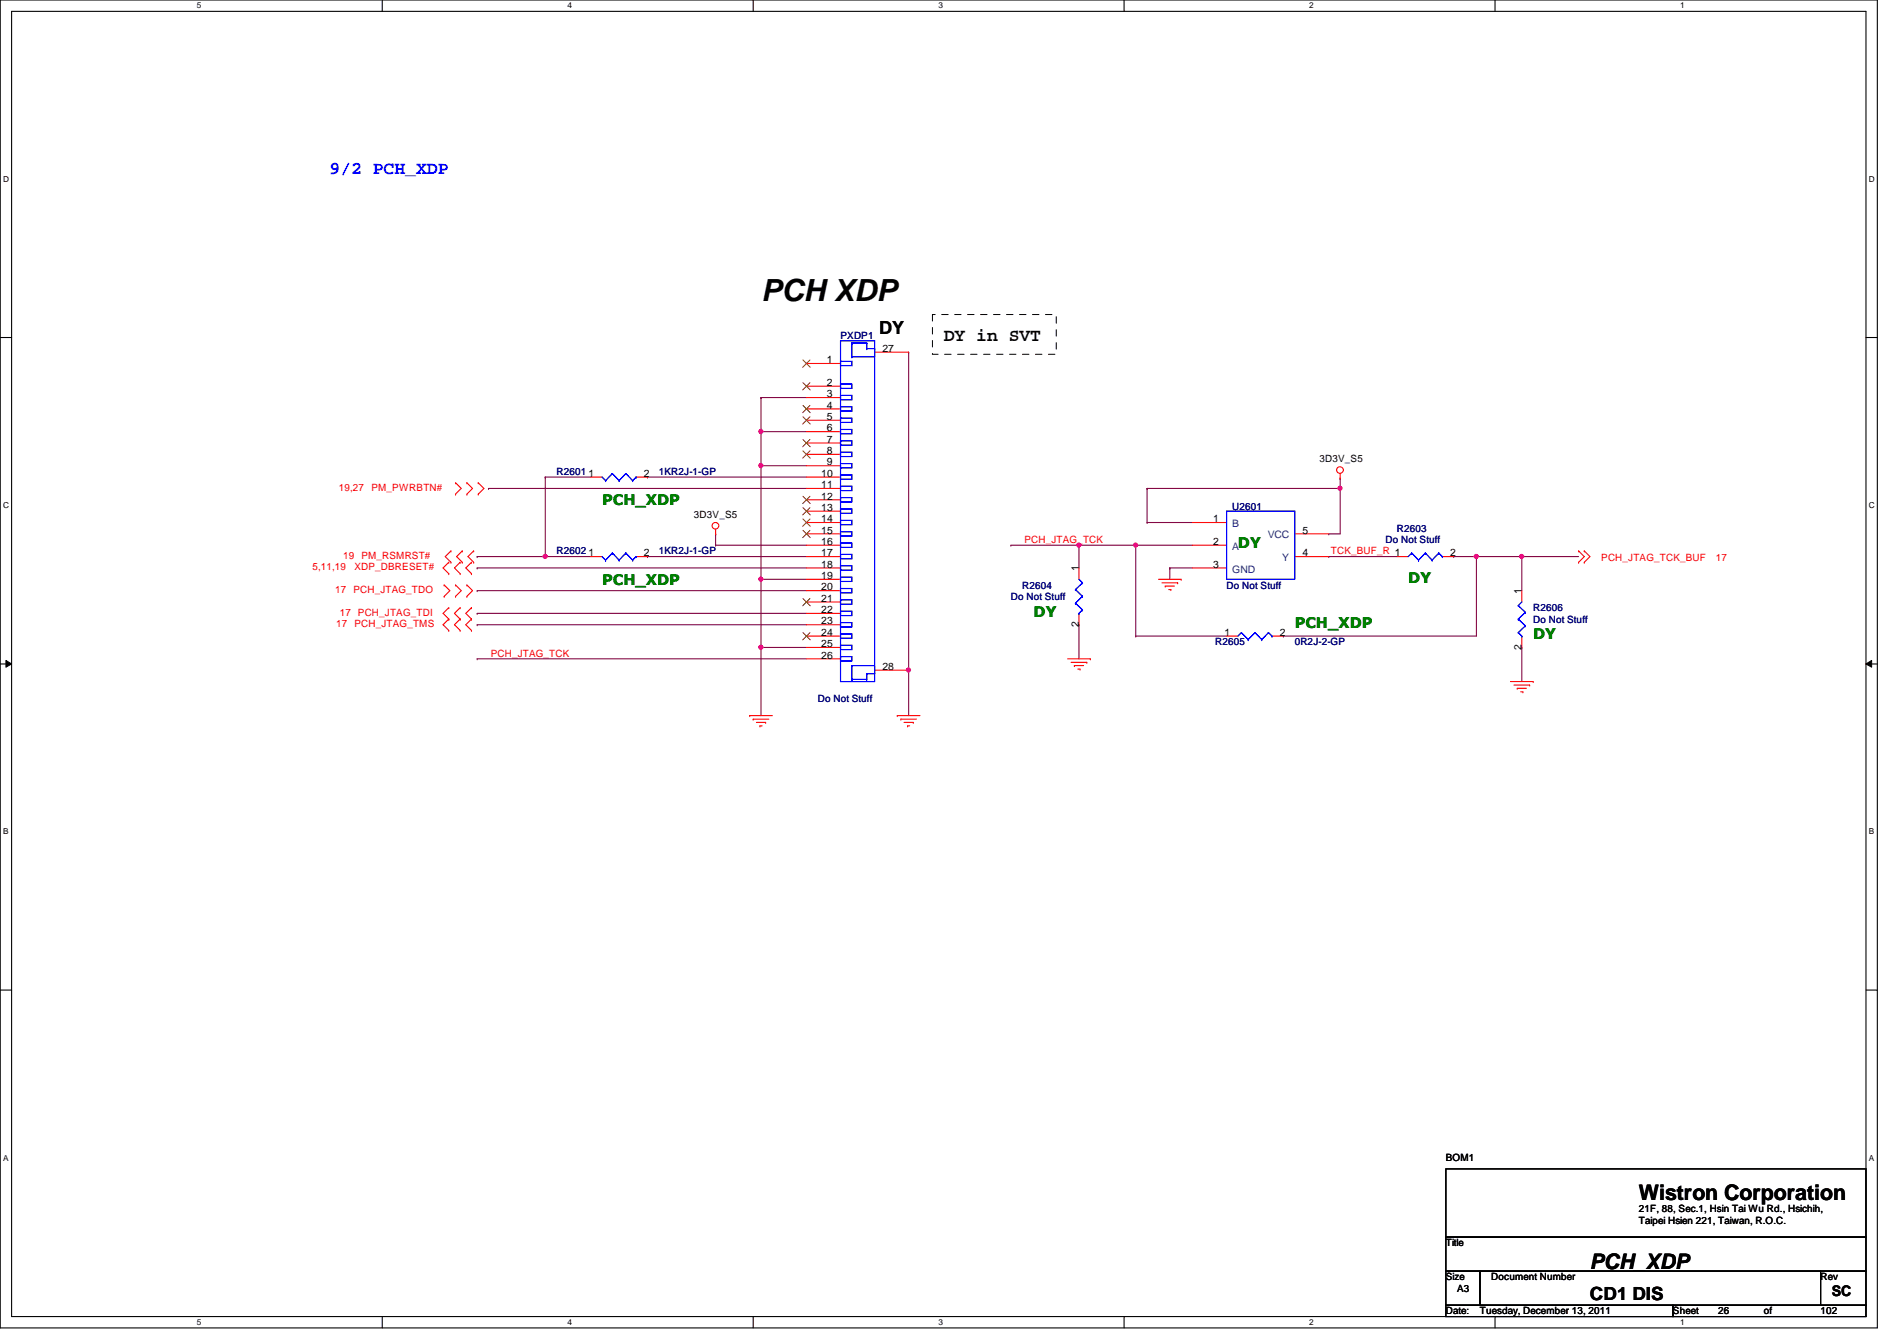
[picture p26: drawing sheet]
<svg xmlns="http://www.w3.org/2000/svg" width="297mm" height="210mm" viewBox="0 0 297 210" stroke-linecap="round" stroke-linejoin="round" font-family="sans-serif">
<defs><g id="words">
<text font-size="4.8" x="119.2" y="47.1">PCH XDP</text>
<g font-size="3.3">
<text x="256.6" y="187.9">Wistron Corporation</text>
<text x="249" y="198.6">PCH_XDP</text>
</g>
<text font-size="2.8" fill="#00f" x="51.6" y="27.3">9/2 PCH_XDP</text>
<g font-size="2.8">
<text x="137.7" y="52.2">DY</text>
<text x="147.8" y="53.4">DY in SVT</text>
<text x="249" y="203.5">CD1 DIS</text>
</g>
<g font-size="2.3" fill="#008000">
<text x="94.3" y="79.1">PCH_XDP</text>
<text x="193.8" y="85.9">DY</text>
<text x="94.3" y="91.5">PCH_XDP</text>
<text x="220.5" y="91.2">DY</text>
<text x="161.8" y="96.5">DY</text>
<text x="202.7" y="98.3">PCH_XDP</text>
<text x="240.1" y="100.1">DY</text>
</g>
<text font-size="2.3" x="286.8" y="202.9">SC</text>
<g font-size="1.6" fill="#000080">
<text x="131.6" y="53">PXDP1</text>
<text x="87.2" y="74.3">R2601</text>
<text x="103.2" y="74.3">1KR2J-1-GP</text>
<text x="193" y="79.8">U2601</text>
<text x="218.7" y="83.2">R2603</text>
<text x="87.2" y="86.8">R2602</text>
<text x="103.2" y="86.8">1KR2J-1-GP</text>
<text x="217" y="85">Do Not Stuff</text>
<text x="158.3" y="93.9">Do Not Stuff</text>
<text x="160.1" y="92.1">R2604</text>
<text x="192.1" y="92.1">Do Not Stuff</text>
<text x="240.1" y="95.7">R2606</text>
<text x="190.3" y="101">R2605</text>
<text x="202.7" y="101">0R2J-2-GP</text>
<text x="240.1" y="97.5">Do Not Stuff</text>
<text x="128.1" y="109.9">Do Not Stuff</text>
</g>
<g font-size="1.6">
<text x="129.5" y="56.9">1</text>
<text x="138.2" y="55.1">27</text>
<text x="129.5" y="60.4">2</text>
<text x="129.5" y="62.2">3</text>
<text x="129.5" y="64">4</text>
<text x="129.5" y="65.7">5</text>
<text x="129.5" y="67.5">6</text>
<text x="129.5" y="69.3">7</text>
<text x="129.5" y="71.1">8</text>
<text x="92.2" y="74.6">1</text>
<text x="100.8" y="74.6">2</text>
<text x="128.6" y="74.6">10</text>
<text x="128.6" y="76.4">11</text>
<text x="129.5" y="72.9">9</text>
<text x="206.6" y="72.4">3D3V_S5</text>
<text x="108.7" y="81.1">3D3V_S5</text>
<text x="128.6" y="78.2">12</text>
<text x="128.6" y="80">13</text>
<text x="128.6" y="81.7">14</text>
<text x="128.6" y="83.5">15</text>
<text x="189.9" y="81.7">1</text>
<text x="204" y="83.5">5</text>
<text x="92.2" y="87.1">1</text>
<text x="100.8" y="87.1">2</text>
<text x="128.6" y="85.3">16</text>
<text x="128.6" y="87.1">17</text>
<text x="128.6" y="88.9">18</text>
<text x="168.9" y="89.5" transform="rotate(-90 168.9 89.5)">1</text>
<text x="189.9" y="85.3">2</text>
<text x="190" y="88.9">3</text>
<text x="204" y="87.1">4</text>
<text x="227.1" y="87.1">2</text>
<text x="128.6" y="90.6">19</text>
<text x="128.6" y="92.4">20</text>
<text x="128.6" y="94.2">21</text>
<text x="128.6" y="96">22</text>
<text x="238.2" y="93" transform="rotate(-90 238.2 93)">1</text>
<text x="128.6" y="97.7">23</text>
<text x="128.6" y="99.5">24</text>
<text x="128.6" y="101.3">25</text>
<text x="168.9" y="98.1" transform="rotate(-90 168.9 98.1)">2</text>
<text x="191.7" y="99.5">1</text>
<text x="200.4" y="99.5">2</text>
<text x="238.2" y="101.7" transform="rotate(-90 238.2 101.7)">2</text>
<text x="128.6" y="103.1">26</text>
<text x="138.2" y="104.9">28</text>
<text x="226.4" y="181.7">BOM1</text>
<text x="256.6" y="191.6">Taipei Hsien 221, Taiwan, R.O.C.</text>
<text x="256.6" y="189.7">21F, 88, Sec.1, Hsin Tai Wu Rd., Hsichih,</text>
<text x="226.4" y="195.1">Title</text>
<text x="226.4" y="200.4">Size</text>
<text x="228.2" y="202.2">A3</text>
<text x="233.5" y="200.4">Document Number</text>
<text x="285.1" y="200.4">Rev</text>
<text x="226.4" y="205.7">Date:</text>
<text x="231.7" y="205.7">Tuesday, December 13, 2011</text>
<text x="261.9" y="205.7">Sheet</text>
<text x="269.1" y="205.7">26</text>
<text x="276.2" y="205.7">of</text>
<text x="285.1" y="205.7">102</text>
</g>
<g font-size="1.6" fill="#f00">
<text x="53" y="76.8">19,27</text>
<text x="58.2" y="76.8">PM_PWRBTN#</text>
<text x="48.9" y="89.3">5,11,19</text>
<text x="53.7" y="87.5">19</text>
<text x="55.5" y="89.3">XDP_DBRESET#</text>
<text x="56.6" y="87.5">PM_RSMRST#</text>
<text x="160.4" y="85">PCH_JTAG_TCK</text>
<text x="208.4" y="86.8">TCK_BUF_R 1</text>
<text x="250.7" y="87.8">PCH_JTAG_TCK_BUF</text>
<text x="268.7" y="87.8">17</text>
<text x="52.5" y="92.8">17 PCH_JTAG_TDO</text>
<text x="52.7" y="98.2">17 PCH_JTAG_TMS</text>
<text x="53.2" y="96.4">17 PCH_JTAG_TDI</text>
<text x="76.8" y="102.8">PCH_JTAG_TCK</text>
</g>
<g font-size="1.6" fill="#004080">
<text x="193" y="82.5">B</text>
<text x="193" y="86.1">A</text>
<text x="193" y="89.6">GND</text>
<text x="198.5" y="84.3">VCC</text>
<text x="200.8" y="87.8">Y</text>
</g>
<g font-size="1.3">
<text x="30.8" y="1.3">5</text>
<text x="88.9" y="1.3">4</text>
<text x="146.9" y="1.3">3</text>
<text x="205" y="1.3">2</text>
<text x="263.1" y="1.3">1</text>
<text x=".5" y="28.4">D</text>
<text x="292.6" y="28.4">D</text>
<text x=".5" y="79.5">C</text>
<text x="292.6" y="79.5">C</text>
<text x=".5" y="130.6">B</text>
<text x="292.6" y="130.6">B</text>
<text x=".5" y="181.7">A</text>
<text x="292.6" y="181.7">A</text>
<text x="30.8" y="207.4">5</text>
<text x="88.9" y="207.4">4</text>
<text x="146.9" y="207.4">3</text>
<text x="205" y="207.4">2</text>
<text x="263.1" y="207.4">1</text>
</g>
</g></defs>
<path d="M0 0h294v207.9h-294zM1.8 1.8h290.4v204.3h-290.4z" fill="none" stroke="#000" stroke-width=".17"/>
<g fill="#fff">
<path d="M30.8 .2h.7v1.4h-.7z"/>
<path d="M30.8 206.2h.7v1.4h-.7z"/>
</g>
<path d="M59.9 0v1.8M59.9 206.1v1.8" fill="none" stroke="#000" stroke-width=".17"/>
<g fill="#fff">
<path d="M88.9 .2h.6v1.4h-.6z"/>
<path d="M88.9 206.2h.6v1.4h-.6z"/>
</g>
<path d="M117.9 0v1.8M117.9 206.1v1.8" fill="none" stroke="#000" stroke-width=".17"/>
<g fill="#fff">
<path d="M146.9 .2h.7v1.4h-.7z"/>
<path d="M146.9 206.2h.7v1.4h-.7z"/>
</g>
<path d="M176 0v1.8M176 206.1v1.8" fill="none" stroke="#000" stroke-width=".17"/>
<g fill="#fff">
<path d="M205 .2h.7v1.4h-.7z"/>
<path d="M205 206.2h.7v1.4h-.7z"/>
</g>
<path d="M234.1 0v1.8M234.1 206.1v1.8" fill="none" stroke="#000" stroke-width=".17"/>
<g fill="#fff">
<path d="M263.1 .2h.7v1.4h-.7z"/>
<path d="M263.1 206.2h.7v1.4h-.7z"/>
<path d="M.5 27.3h.9v1.4h-.9z"/>
<path d="M292.6 27.3h.9v1.4h-.9z"/>
<path d="M.5 78.4h.9v1.4h-.9z"/>
<path d="M292.6 78.4h.9v1.4h-.9z"/>
</g>
<path d="M0 52.8h1.8M292.2 52.8h1.8" fill="none" stroke="#000" stroke-width=".17"/>
<g fill="#fff">
<path d="M.5 129.5h.8v1.4h-.8z"/>
<path d="M292.6 129.5h.9v1.4h-.9z"/>
</g>
<path d="M0 103.9h1.8M292.2 103.9h1.8" fill="none" stroke="#000" stroke-width=".17"/>
<path d="M.9 103.4l.9 .5-.9 .5zM292.2 103.9l.9-.5v1z" fill="#000"/>
<path d="M.9 103.4l.9 .5-.9 .5zM292.2 103.9l.9-.5v1z" fill="none" stroke="#000" stroke-width=".16"/>
<g fill="#fff">
<path d="M.5 180.5h.8v1.4h-.8z"/>
<path d="M292.6 180.5h.9v1.4h-.9z"/>
</g>
<path d="M0 155h1.8M292.2 155h1.8" fill="none" stroke="#000" stroke-width=".17"/>
<path d="M238.3 87.1h.1M238.3 87.1v5.4" fill="none" stroke="#800040" stroke-width=".17"/>
<circle cx="238.3" cy="87.1" r=".32" fill="#f0f"/>
<circle cx="238.3" cy="87.1" r=".32" fill="none" stroke="#f0f" stroke-width=".17"/>
<path d="M179.6 76.5h30.2M179.6 76.5h.1M208.1 87.1h10.6M208.1 87.1h.1M231.2 87.1h.1M231.2 87.1h7.1" fill="none" stroke="#800040" stroke-width=".17"/>
<circle cx="209.8" cy="76.4" r=".32" fill="#f0f"/>
<circle cx="209.8" cy="76.4" r=".32" fill="none" stroke="#f0f" stroke-width=".17"/>
<path d="M177.8 85.3h.1M177.8 85.3v14.3M183.2 88.9h3.5M183.2 88.9h.1M183.2 88.9v1.8M227.6 87.1h.1M227.6 87.1h3.6M238.3 87.1h8.9M238.3 87.1h.1M238.3 101.3h.1M238.3 101.3v5.4" fill="none" stroke="#800040" stroke-width=".17"/>
<circle cx="177.8" cy="85.3" r=".32" fill="#f0f"/>
<circle cx="177.8" cy="85.3" r=".32" fill="none" stroke="#f0f" stroke-width=".17"/>
<g fill="none" stroke="#800040" stroke-width=".17">
<path d="M179.6 76.5h.1M179.6 76.5v5.3M209.8 76.5h.1M209.8 76.5v7.1h-1.7M177.8 99.6h14.3M177.8 85.3h8.9M177.8 85.3h.1M177.8 99.6h.1M179.6 81.8h7.1M179.6 81.8h.1M201 99.6h.1M208.1 83.6h.1"/>
<path d="M231.2 87.1h.1M231.2 87.1v12.5h-30.2"/>
</g>
<circle cx="231.2" cy="87.1" r=".32" fill="#f0f"/>
<circle cx="231.2" cy="87.1" r=".32" fill="none" stroke="#f0f" stroke-width=".17"/>
<path d="M168.9 85.3h.1M168.9 85.3h8.9" fill="none" stroke="#800040" stroke-width=".17"/>
<circle cx="168.9" cy="85.3" r=".32" fill="#f0f"/>
<circle cx="168.9" cy="85.3" r=".32" fill="none" stroke="#f0f" stroke-width=".17"/>
<path d="M168.9 97.8h.1M168.9 85.3h.1M168.9 85.3v3.6M168.9 97.8v5.3M142.3 104.9h.1M142.3 104.9v7.1" fill="none" stroke="#800040" stroke-width=".17"/>
<circle cx="142.3" cy="104.9" r=".32" fill="#f0f"/>
<circle cx="142.3" cy="104.9" r=".32" fill="none" stroke="#f0f" stroke-width=".17"/>
<g fill="none" stroke="#800040" stroke-width=".17">
<path d="M142.3 55.1h.1M142.3 55.1v49.8M76.5 76.5h49.8M76.5 76.5h.1M101.4 74.7h24.9M101.4 74.7h.1M119.2 67.6h.1M119.2 62.2h.1M119.2 72.9h.1M119.2 62.2v5.4M119.2 67.6h7.1M119.2 72.9h7.1"/>
<path d="M112.1 83.6h.1M112.1 85.3h.1M112.1 83.6v1.7M112.1 85.3h14.2"/>
</g>
<circle cx="119.1" cy="72.9" r=".32" fill="#f0f"/>
<circle cx="119.1" cy="72.9" r=".32" fill="none" stroke="#f0f" stroke-width=".17"/>
<path d="M119.2 67.6h.1M119.2 67.6v5.3" fill="none" stroke="#800040" stroke-width=".17"/>
<circle cx="119.1" cy="67.5" r=".32" fill="#f0f"/>
<circle cx="119.1" cy="67.5" r=".32" fill="none" stroke="#f0f" stroke-width=".17"/>
<path d="M101.4 87.1h24.9M101.4 87.1h.1M119.2 90.7h.1M119.2 90.7h7.1M119.2 101.3h.1M119.2 101.3v10.7" fill="none" stroke="#800040" stroke-width=".17"/>
<circle cx="119.1" cy="90.7" r=".32" fill="#f0f"/>
<circle cx="119.1" cy="90.7" r=".32" fill="none" stroke="#f0f" stroke-width=".17"/>
<path d="M119.2 72.9h.1M119.2 72.9v17.8M119.2 101.3h.1M119.2 101.3h7.1" fill="none" stroke="#800040" stroke-width=".17"/>
<circle cx="119.1" cy="101.3" r=".32" fill="#f0f"/>
<circle cx="119.1" cy="101.3" r=".32" fill="none" stroke="#f0f" stroke-width=".17"/>
<g fill="none" stroke="#800040" stroke-width=".17">
<path d="M85.4 74.7h.1M85.4 74.7h7.1M119.2 62.2h.1M119.2 62.2h7.1M74.7 92.5h51.6M74.7 96h51.6M74.7 97.8h51.6M74.7 88.9h51.6M74.7 92.5h.1M74.7 96h.1M74.7 97.8h.1M74.7 88.9h.1"/>
<path d="M85.4 87.1h.1M85.4 87.1h7.1M119.2 90.7h.1M119.2 90.7v10.6M158.3 85.3h10.6M158.3 85.3h.1M74.7 103.1h51.6M74.7 103.1h.1"/>
</g>
<circle cx="85.4" cy="87.1" r=".32" fill="#f0f"/>
<circle cx="85.4" cy="87.1" r=".32" fill="none" stroke="#f0f" stroke-width=".17"/>
<path d="M85.4 74.7h.1M85.4 74.7v12.4h-10.7M209.8 74.8h.1M209.8 74.8v1.7M74.7 87.1h.1" fill="none" stroke="#800040" stroke-width=".17"/>
<g fill="none" stroke="#f00" stroke-width=".17">
<path d="M126.3 56.9h5.3M136.9 55.1h5.4M71.3 77.3h.1M71.3 75.6h.1M71.3 75.6l.9 .9-.9 .8M73.1 75.6l.9 .9-.9 .8M73.1 75.6h.1M73.1 77.3h.1M74.9 77.3h.1M74.9 75.6h.1M74.9 75.6l.9 .9-.9 .8M92.5 74.7h1.8"/>
<path d="M99.6 74.7h1.8M126.3 60.5h5.3M126.3 62.2h5.3M126.3 64h5.3M126.3 65.8h5.3M126.3 67.6h5.3M126.3 69.3h5.3M126.3 71.1h5.3M126.3 72.9h5.3M126.3 74.7h5.3M126.3 76.5h5.3M126.3 78.2h5.3"/>
<path d="M209.8 74.8h.1M209.8 74.1v.7M69.6 91.6l.8 .9-.8 .8M69.6 93.3h.1M69.6 91.6h.1M70.3 88l-.9 .9 .9 .9M70.3 95.1l-.9 .9 .9 .9M70.3 96.9l-.9 .9 .9 .9M70.3 89.8h.1M70.3 88h.1M70.3 98.7h.1M70.3 96.9h.1"/>
<path d="M70.3 95.1h.1M70.6 86.2l-.9 .9 .9 .9M70.6 88h.1M70.6 86.2h.1M71.3 91.6h.1M71.3 93.3h.1M71.3 91.6l.9 .9-.9 .8M72 88l-.8 .9 .8 .9M72 96.9l-.8 .9 .8 .9M72 95.1l-.8 .9 .8 .9M72 88h.1M72 89.8h.1"/>
<path d="M72 96.9h.1M72 98.7h.1M72 95.1h.1M72.4 86.2l-.9 .9 .9 .9M72.4 86.2h.1M72.4 88h.1M73.1 91.6l.9 .9-.9 .8M73.1 93.3h.1M73.1 91.6h.1M73.8 88l-.9 .9 .9 .9M73.8 95.1l-.9 .9 .9 .9M73.8 96.9l-.9 .9 .9 .9"/>
<path d="M73.8 89.8h.1M73.8 88h.1M73.8 98.7h.1M73.8 96.9h.1M73.8 95.1h.1M74.2 86.2l-.9 .9 .9 .9M74.2 88h.1M74.2 86.2h.1M92.5 87.1h1.8M99.6 87.1h1.8M112.1 83.6h.1M112.1 82.8v.8"/>
<path d="M126.3 90.7h5.3M126.3 80h5.3M126.3 81.8h5.3M126.3 83.6h5.3M126.3 85.3h5.3M126.3 87.1h5.3M126.3 88.9h5.3M126.3 92.5h5.3M126.3 94.2h5.3M126.3 96h5.3M126.3 97.8h5.3M126.3 99.6h5.3"/>
<path d="M168.9 88.9v1.8M168.9 96v1.8M181.4 90.7h3.6M181.9 91.2h2.5M182.5 91.7h.1M182.5 91.7h1.4M183 92.3h.3M183.3 92.3h.1M184.4 91.2h.1M185 90.7h.1M186.7 81.8h5.4M186.7 85.3h5.4"/>
<path d="M186.7 88.9h5.4M192.1 99.6h1.7M199.2 99.6h1.8M202.7 83.6h5.4M202.7 87.1h5.4M218.7 87.1h1.8M225.8 87.1h1.8M238.3 92.5v1.7M238.3 99.6v1.7M247.2 86.2h.1M247.2 88h.1M247.2 86.2l.9 .9-.9 .9"/>
<path d="M248.1 86.2h.1M248.1 88h.1M248.1 86.2l.9 .9-.9 .9M117.4 112h3.5M117.4 112h.1M117.9 112.6h2.5M117.9 112.6h.1M118.4 113.1h1.5M119 113.6h.3M119 113.6h.1M119.9 113.1h.1M126.3 103.1h5.3"/>
<path d="M126.3 101.3h5.3M136.9 104.9h5.4M140.5 112h3.6M140.5 112h.1M141.1 112.6h2.4M141.1 112.6h.1M141.6 113.1h1.4M142.1 113.6h.3M142.1 113.6h.1M143 113.1h.1M167.2 103.1h3.5M167.7 103.7h2.5"/>
<path d="M168.2 104.2h1.5M168.2 104.2h.1M168.8 104.7h.3M169.1 104.7h.1M170.2 103.7h.1M170.7 103.1h.1M236.5 106.7h3.6M237.1 107.2h2.4M237.6 107.7h.1M237.6 107.7h1.4M238.1 108.3h.4M238.5 108.3h.1"/>
<path d="M239.5 107.2h.1M240.1 106.7h.1"/>
<circle cx="209.8" cy="73.6" r=".52"/>
<circle cx="112" cy="82.3" r=".52"/>
</g>
<path d="M226.4 183h65.8v10.6h-65.8zM226.4 193.6h65.8v5.4h-65.8zM226.4 199h5.3v5.3h-5.3zM231.7 199h53.4v5.3h-53.4zM285.1 199h7.1v5.3h-7.1zM226.4 204.3h35.6v1.8h-35.6zM262 204.3h30.2v1.8h-30.2z" fill="none" stroke="#000" stroke-width=".17"/>
<path d="M146 49.2h19.4v6.3h-19.4z" fill="none" stroke="#000" stroke-width=".16" stroke-dasharray="1 1 1 1 1 1 1 1"/>
<g fill="none" stroke="#804000" stroke-width=".16">
<path d="M125.7 56.3l1.2 1.2M125.7 59.9l1.2 1.1M126.8 56.3l-1.1 1.2M126.8 59.9l-1.1 1.1M125.7 63.5l1.2 1.1M125.7 65.2l1.2 1.2M125.7 68.8l1.2 1.1M125.7 70.6l1.2 1.1M125.7 77.7l1.2 1.1M125.7 79.5l1.2 1.1M126.8 63.5l-1.1 1.1M126.8 65.2l-1.1 1.2"/>
<path d="M126.8 68.8l-1.1 1.1M126.8 70.6l-1.1 1.1M126.8 77.7l-1.1 1.1M126.8 79.5l-1.1 1.1M125.7 81.2l1.2 1.2M125.7 83l1.2 1.2M125.7 93.7l1.2 1.1M125.7 99l1.2 1.2M126.8 81.2l-1.1 1.2M126.8 83l-1.1 1.2M126.8 93.7l-1.1 1.1M126.8 99l-1.1 1.2"/>
</g>
<g fill="none" stroke="#00f" stroke-width=".17">
<path d="M131.6 56.6h1.8v.6h-1.8zM131.6 53.3h5.3v53.4h-5.3zM133.4 55.8h.1M133.4 53.7h.1M133.4 53.7v2.1M133.4 53.7h2.3M135.7 54.6h1.2M135.7 54.6h.1M135.7 53.7h.1M135.7 53.7v.9M136.9 54.6h.1M136.9 54.6v1.2h-3.5"/>
<path d="M94.3 74.7l.5 .5M94.8 75.2h.1M95.9 74.1l-1.1 1.1M95.9 74.1h.1M95.9 74.1l1 1.1M96.9 75.2h.1M98 74.1l-1.1 1.1M98 74.1h.1M98 74.1l1.1 1.1M99.1 75.2h.1M99.6 74.7h.1M99.6 74.7l-.5 .5"/>
<path d="M131.6 74.3h1.8v.7h-1.8zM131.6 60.1h1.8v.7h-1.8zM131.6 61.9h1.8v.7h-1.8zM131.6 63.7h1.8v.6h-1.8zM131.6 65.4h1.8v.7h-1.8zM131.6 67.2h1.8v.7h-1.8zM131.6 69h1.8v.7h-1.8zM131.6 70.8h1.8v.7h-1.8zM131.6 72.6h1.8v.6h-1.8zM131.6 76.1h1.8v.7h-1.8zM131.6 77.9h1.8v.7h-1.8zM131.6 79.7h1.8v.6h-1.8z"/>
<path d="M94.3 87.1l.5 .6M94.8 87.7h.1M95.9 86.6l-1.1 1.1M95.9 86.6h.1M95.9 86.6l1 1.1M96.9 87.7h.1M98 86.6l-1.1 1.1M98 86.6h.1M98 86.6l1.1 1.1M99.1 87.7h.1M99.6 87.1h.1M99.6 87.1l-.5 .6"/>
<path d="M131.6 95.7h1.8v.7h-1.8zM131.6 92.1h1.8v.7h-1.8zM131.6 88.6h1.8v.6h-1.8zM131.6 93.9h1.8v.7h-1.8zM131.6 90.3h1.8v.7h-1.8zM131.6 81.4h1.8v.7h-1.8zM131.6 83.2h1.8v.7h-1.8zM131.6 85h1.8v.7h-1.8zM131.6 86.8h1.8v.7h-1.8zM131.6 97.5h1.8v.6h-1.8zM131.6 99.2h1.8v.7h-1.8zM168.4 92.3h.1"/>
<path d="M168.4 94.4h.1M168.4 92.3l1.1 1M168.4 94.4l1.1 1.1M168.9 96h.1M168.9 90.7l.6 .5M169.5 91.2h.1M169.5 93.3h.1M169.5 95.5h.1M169.5 91.2l-1.1 1.1M169.5 93.3l-1.1 1.1M169.5 95.5l-.6 .5M192.1 80h10.6v10.7h-10.6z"/>
<path d="M194.4 99h.1M194.4 99l1 1.1M194.4 99l-.6 .6M196.5 99l-1.1 1.1M196.5 99h.1M196.5 99l1.1 1.1M198.6 99l-1 1.1M198.6 99h.1M198.6 99l.6 .6M199.2 99.6h.1M221.1 86.6h.1M221.1 86.6l1 1.1"/>
<path d="M221.1 86.6l-.6 .5M222.1 87.7h.1M223.2 86.6l-1.1 1.1M223.2 86.6h.1M223.2 86.6l1 1.1M224.2 87.7h.1M225.3 86.6l-1.1 1.1M225.3 86.6h.1M225.3 86.6l.5 .5M225.8 87.1h.1M237.7 94.8h.1M237.7 96.9h.1"/>
<path d="M237.7 99h.1M237.7 94.8l1.1 1M237.7 96.9l1.1 1.1M237.7 99l.6 .6M238.3 99.6h.1M238.3 94.2l-.6 .6M238.8 95.8h.1M238.8 98h.1M238.8 95.8l-1.1 1.1M238.8 98l-1.1 1M131.6 101h1.8v.7h-1.8zM131.6 102.8h1.8v.7h-1.8z"/>
<path d="M133.4 104.2h3.5v1.3M133.4 106.3h.1M133.4 104.2h.1M133.4 104.2v2.1M133.4 106.3h2.3M135.7 105.5h1.2M135.7 105.5h.1M135.7 106.3h.1M135.7 105.5v.8M136.9 105.5h.1M195.4 100.1h.1M197.6 100.1h.1"/>
</g>
<circle cx="238.3" cy="87.1" r=".32" fill="#f0f"/>
<circle cx="238.3" cy="87.1" r=".32" fill="none" stroke="#f0f" stroke-width=".17"/>
<circle cx="209.8" cy="76.4" r=".32" fill="#f0f"/>
<circle cx="209.8" cy="76.4" r=".32" fill="none" stroke="#f0f" stroke-width=".17"/>
<circle cx="177.8" cy="85.3" r=".32" fill="#f0f"/>
<circle cx="177.8" cy="85.3" r=".32" fill="none" stroke="#f0f" stroke-width=".17"/>
<circle cx="231.2" cy="87.1" r=".32" fill="#f0f"/>
<circle cx="231.2" cy="87.1" r=".32" fill="none" stroke="#f0f" stroke-width=".17"/>
<circle cx="168.9" cy="85.3" r=".32" fill="#f0f"/>
<circle cx="168.9" cy="85.3" r=".32" fill="none" stroke="#f0f" stroke-width=".17"/>
<circle cx="142.3" cy="104.9" r=".32" fill="#f0f"/>
<circle cx="142.3" cy="104.9" r=".32" fill="none" stroke="#f0f" stroke-width=".17"/>
<circle cx="119.1" cy="72.9" r=".32" fill="#f0f"/>
<circle cx="119.1" cy="72.9" r=".32" fill="none" stroke="#f0f" stroke-width=".17"/>
<circle cx="119.1" cy="67.5" r=".32" fill="#f0f"/>
<circle cx="119.1" cy="67.5" r=".32" fill="none" stroke="#f0f" stroke-width=".17"/>
<circle cx="119.1" cy="90.7" r=".32" fill="#f0f"/>
<circle cx="119.1" cy="90.7" r=".32" fill="none" stroke="#f0f" stroke-width=".17"/>
<circle cx="119.1" cy="101.3" r=".32" fill="#f0f"/>
<circle cx="119.1" cy="101.3" r=".32" fill="none" stroke="#f0f" stroke-width=".17"/>
<circle cx="85.4" cy="87.1" r=".32" fill="#f0f"/>
<circle cx="85.4" cy="87.1" r=".32" fill="none" stroke="#f0f" stroke-width=".17"/>
<use href="#words"/>
</svg>
